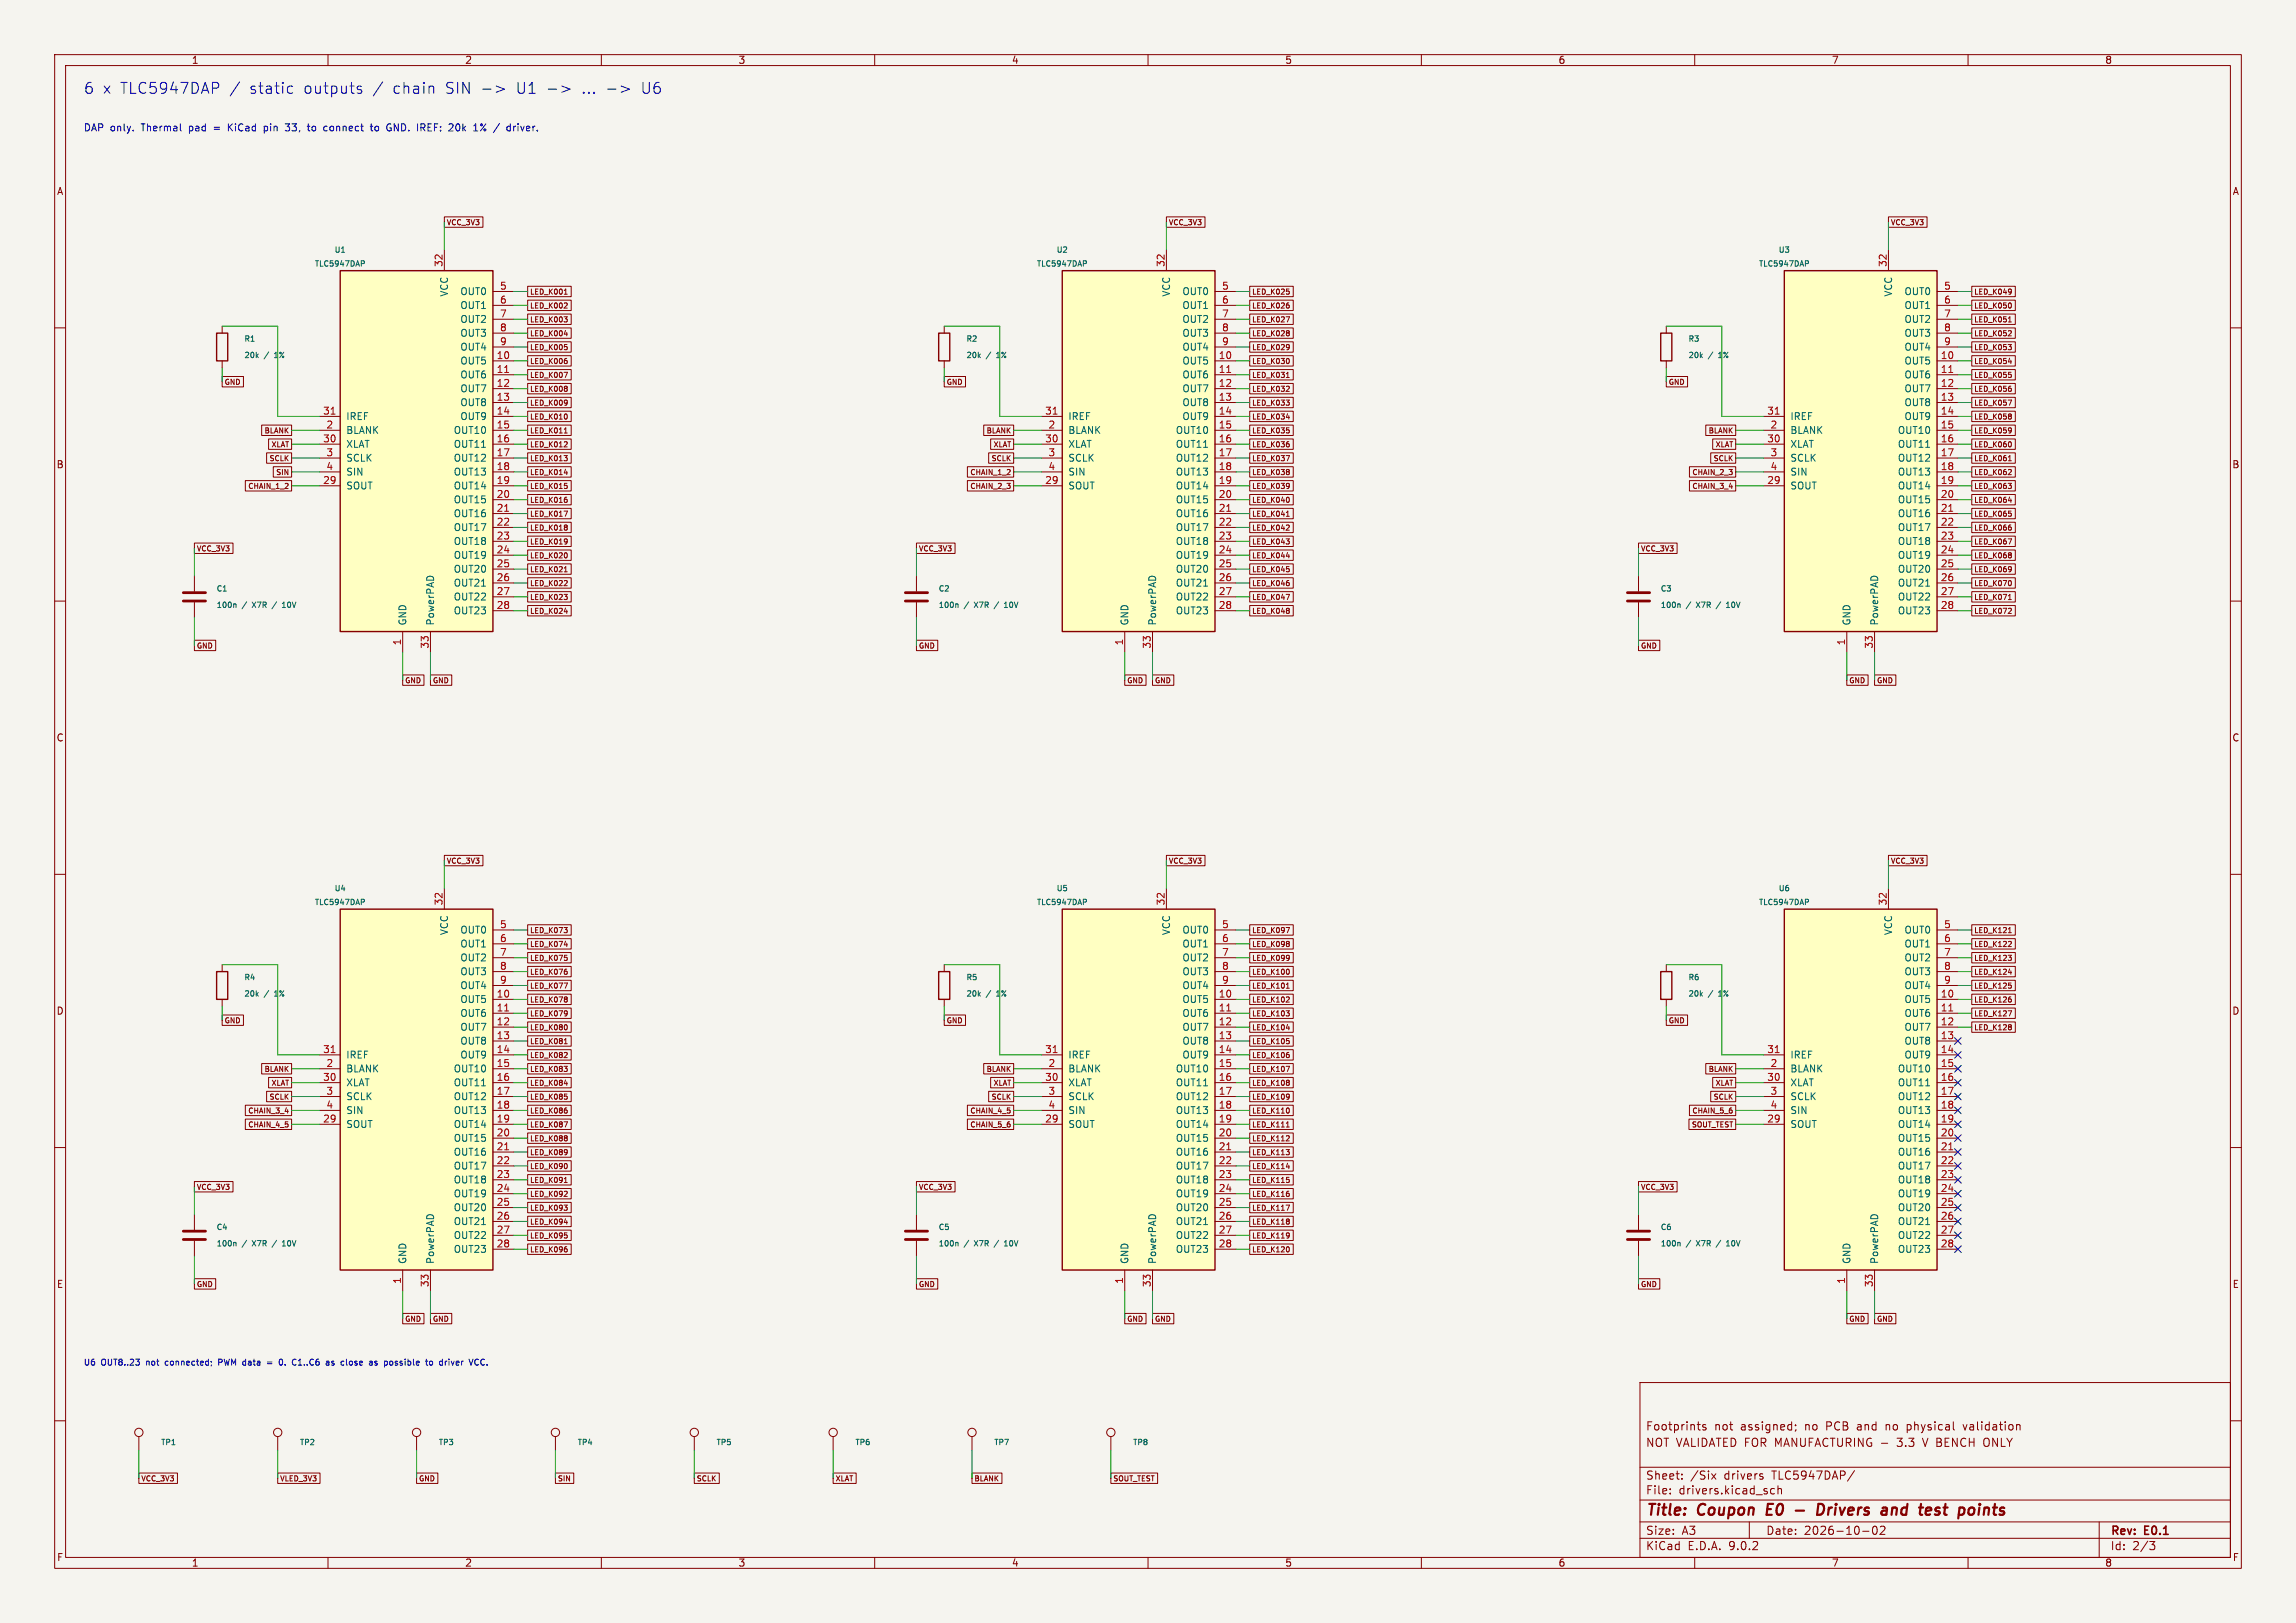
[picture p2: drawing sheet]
<svg xmlns="http://www.w3.org/2000/svg" width="420mm" height="297mm" viewBox="0 0 420 297" stroke-linecap="round" stroke-linejoin="round" font-family="sans-serif">
<defs><g id="words">
<g font-size="2.8" fill="#0000c2">
<text x="15.2" y="17.4">6 x TLC5947DAP</text>
<text x="45.7" y="17.4">static</text>
<text x="55.6" y="17.4">outputs</text>
<text x="68.3" y="17.4">/</text>
<text x="72" y="17.4">chain</text>
<text x="81.7" y="17.4">SIN -&gt;</text>
<text x="94.8" y="17.4">U1</text>
<text x="106.9" y="17.4">...</text>
<text x="117.9" y="17.4">U6</text>
</g>
<g font-size="2.8" fill="#840000">
<text x="301" y="277.9">Title:</text>
<text x="310.6" y="277.9">Coupon</text>
<text x="324" y="277.9">E0</text>
<text x="334.9" y="277.9">Drivers</text>
<text x="347.5" y="277.9">and</text>
<text x="355.2" y="277.9">test</text>
<text x="363.2" y="277.9">points</text>
</g>
<g font-size="2.1" fill="#840000">
<text x="301" y="262">Footprints</text>
<text x="313.6" y="262">not</text>
<text x="318.4" y="262">assigned;</text>
<text x="330.3" y="262">no</text>
<text x="334.3" y="262">PCB</text>
<text x="340.1" y="262">and</text>
<text x="345.5" y="262">no</text>
<text x="349.5" y="262">physical</text>
<text x="360" y="262">validation</text>
<text x="301" y="265">NOT VALIDATED FOR MANUFACTURING -</text>
<text x="347.5" y="265">3.3</text>
<text x="352.4" y="265">V BENCH</text>
<text x="363.7" y="265">ONLY</text>
<text x="301" y="273.7">File:</text>
<text x="301" y="271">Sheet:</text>
<text x="307.1" y="273.7">drivers.kicad_sch</text>
<text x="309.2" y="271">/Six</text>
<text x="315.4" y="271">drivers</text>
<text x="324.3" y="271">TLC5947DAP/</text>
<text x="301" y="281.1">Size:</text>
<text x="307.6" y="281.1">A3</text>
<text x="323" y="281.1">Date:</text>
<text x="330" y="281.1">2026-10-02</text>
<text x="386" y="281.3">Rev:</text>
<text x="392.4" y="281.3">E0.1</text>
<text x="301" y="283.9">KiCad</text>
<text x="308.7" y="283.9">E.D.A.</text>
<text x="316.3" y="283.9">9.0.2</text>
<text x="386" y="283.9">Id:</text>
<text x="390.1" y="283.9">2/3</text>
</g>
<g font-size="1.8" fill="#840000">
<text x="35" y="11.9">1</text>
<text x="85" y="11.9">2</text>
<text x="135" y="11.9">3</text>
<text x="185" y="11.9">4</text>
<text x="235" y="11.9">5</text>
<text x="285" y="11.9">6</text>
<text x="335" y="11.9">7</text>
<text x="385" y="11.9">8</text>
<text x="10.3" y="35.9">A</text>
<text x="408.3" y="35.9">A</text>
<text x="10.3" y="85.9">B</text>
<text x="408.2" y="85.9">B</text>
<text x="10.3" y="135.9">C</text>
<text x="408.2" y="135.9">C</text>
<text x="10.3" y="185.9">D</text>
<text x="408.2" y="185.9">D</text>
<text x="10.3" y="235.9">E</text>
<text x="408.3" y="235.9">E</text>
<text x="10.3" y="285.9">F</text>
<text x="35" y="286.9">1</text>
<text x="85" y="286.9">2</text>
<text x="135" y="286.9">3</text>
<text x="185" y="286.9">4</text>
<text x="235" y="286.9">5</text>
<text x="285" y="286.9">6</text>
<text x="335" y="286.9">7</text>
<text x="385" y="286.9">8</text>
<text x="408.3" y="285.9">F</text>
</g>
<g font-size="1.8" fill="#0000c2">
<text x="15.2" y="24.4">DAP only.</text>
<text x="26" y="24.4">Thermal</text>
<text x="34.8" y="24.4">pad</text>
<text x="39.6" y="24.4">=</text>
<text x="42.4" y="24.4">KiCad</text>
<text x="49.1" y="24.4">pin</text>
<text x="53.3" y="24.4">33,</text>
<text x="57.6" y="24.4">to</text>
<text x="60.7" y="24.4">connect</text>
<text x="69.5" y="24.4">to</text>
<text x="72.6" y="24.4">GND. IREF:</text>
<text x="84.4" y="24.4">20k</text>
<text x="89.1" y="24.4">1%</text>
<text x="93" y="24.4">/</text>
<text x="95.5" y="24.4">driver.</text>
</g>
<g font-size="1.8" fill="#a90000">
<text x="81" y="48.9" transform="rotate(-90 81 48.9)">32</text>
<text x="91.4" y="53.1">5</text>
<text x="213.1" y="48.9" transform="rotate(-90 213.1 48.9)">32</text>
<text x="223.4" y="53.1">5</text>
<text x="345.2" y="48.9" transform="rotate(-90 345.2 48.9)">32</text>
<text x="355.5" y="53.1">5</text>
<text x="91.4" y="55.6">6</text>
<text x="91.4" y="58.2">7</text>
<text x="223.4" y="55.6">6</text>
<text x="223.4" y="58.2">7</text>
<text x="355.5" y="55.6">6</text>
<text x="355.5" y="58.2">7</text>
<text x="90.8" y="65.8">10</text>
<text x="91.4" y="60.7">8</text>
<text x="91.4" y="63.2">9</text>
<text x="222.8" y="65.8">10</text>
<text x="223.4" y="60.7">8</text>
<text x="223.4" y="63.2">9</text>
<text x="354.9" y="65.8">10</text>
<text x="355.5" y="60.7">8</text>
<text x="355.5" y="63.2">9</text>
<text x="90.8" y="68.3">11</text>
<text x="90.8" y="70.9">12</text>
<text x="222.8" y="68.3">11</text>
<text x="222.8" y="70.9">12</text>
<text x="354.9" y="68.3">11</text>
<text x="354.9" y="70.9">12</text>
<text x="59" y="75.9">31</text>
<text x="90.8" y="73.4">13</text>
<text x="90.8" y="75.9">14</text>
<text x="191.1" y="75.9">31</text>
<text x="222.8" y="73.4">13</text>
<text x="222.8" y="75.9">14</text>
<text x="323.2" y="75.9">31</text>
<text x="354.9" y="73.4">13</text>
<text x="354.9" y="75.9">14</text>
<text x="59" y="81">30</text>
<text x="59.6" y="78.5">2</text>
<text x="59.6" y="83.6">3</text>
<text x="90.8" y="78.5">15</text>
<text x="90.8" y="81">16</text>
<text x="90.8" y="83.6">17</text>
<text x="191.1" y="81">30</text>
<text x="191.7" y="78.5">2</text>
<text x="191.7" y="83.6">3</text>
<text x="222.8" y="78.5">15</text>
<text x="222.8" y="81">16</text>
<text x="222.8" y="83.6">17</text>
<text x="323.2" y="81">30</text>
<text x="323.8" y="78.5">2</text>
<text x="323.8" y="83.6">3</text>
<text x="354.9" y="78.5">15</text>
<text x="354.9" y="81">16</text>
<text x="354.9" y="83.6">17</text>
<text x="59" y="88.6">29</text>
<text x="59.6" y="86.1">4</text>
<text x="90.8" y="86.1">18</text>
<text x="90.8" y="88.6">19</text>
<text x="191.1" y="88.6">29</text>
<text x="191.7" y="86.1">4</text>
<text x="222.8" y="86.1">18</text>
<text x="222.8" y="88.6">19</text>
<text x="323.2" y="88.6">29</text>
<text x="323.8" y="86.1">4</text>
<text x="354.9" y="86.1">18</text>
<text x="354.9" y="88.6">19</text>
<text x="90.8" y="91.2">20</text>
<text x="90.8" y="93.7">21</text>
<text x="222.8" y="91.2">20</text>
<text x="222.8" y="93.7">21</text>
<text x="354.9" y="91.2">20</text>
<text x="354.9" y="93.7">21</text>
<text x="90.8" y="96.3">22</text>
<text x="90.8" y="98.8">23</text>
<text x="90.8" y="101.3">24</text>
<text x="222.8" y="96.3">22</text>
<text x="222.8" y="98.8">23</text>
<text x="222.8" y="101.3">24</text>
<text x="354.9" y="96.3">22</text>
<text x="354.9" y="98.8">23</text>
<text x="354.9" y="101.3">24</text>
<text x="90.8" y="103.9">25</text>
<text x="90.8" y="106.4">26</text>
<text x="222.8" y="103.9">25</text>
<text x="222.8" y="106.4">26</text>
<text x="354.9" y="103.9">25</text>
<text x="354.9" y="106.4">26</text>
<text x="90.8" y="109">27</text>
<text x="90.8" y="111.5">28</text>
<text x="222.8" y="109">27</text>
<text x="222.8" y="111.5">28</text>
<text x="354.9" y="109">27</text>
<text x="354.9" y="111.5">28</text>
<text x="73.4" y="118.2" transform="rotate(-90 73.4 118.2)">1</text>
<text x="78.5" y="118.8" transform="rotate(-90 78.5 118.8)">33</text>
<text x="205.5" y="118.2" transform="rotate(-90 205.5 118.2)">1</text>
<text x="210.6" y="118.8" transform="rotate(-90 210.6 118.8)">33</text>
<text x="337.6" y="118.2" transform="rotate(-90 337.6 118.2)">1</text>
<text x="342.6" y="118.8" transform="rotate(-90 342.6 118.8)">33</text>
<text x="81" y="165.8" transform="rotate(-90 81 165.8)">32</text>
<text x="213.1" y="165.8" transform="rotate(-90 213.1 165.8)">32</text>
<text x="345.2" y="165.8" transform="rotate(-90 345.2 165.8)">32</text>
<text x="91.4" y="169.9">5</text>
<text x="91.4" y="172.5">6</text>
<text x="223.4" y="169.9">5</text>
<text x="223.4" y="172.5">6</text>
<text x="355.5" y="169.9">5</text>
<text x="355.5" y="172.5">6</text>
<text x="91.4" y="175">7</text>
<text x="91.4" y="177.5">8</text>
<text x="223.4" y="175">7</text>
<text x="223.4" y="177.5">8</text>
<text x="355.5" y="175">7</text>
<text x="355.5" y="177.5">8</text>
<text x="90.8" y="182.6">10</text>
<text x="90.8" y="185.2">11</text>
<text x="91.4" y="180.1">9</text>
<text x="222.8" y="182.6">10</text>
<text x="222.8" y="185.2">11</text>
<text x="223.4" y="180.1">9</text>
<text x="354.9" y="182.6">10</text>
<text x="354.9" y="185.2">11</text>
<text x="355.5" y="180.1">9</text>
<text x="90.8" y="187.7">12</text>
<text x="90.8" y="190.2">13</text>
<text x="222.8" y="187.7">12</text>
<text x="222.8" y="190.2">13</text>
<text x="354.9" y="187.7">12</text>
<text x="354.9" y="190.2">13</text>
<text x="59" y="192.8">31</text>
<text x="59" y="197.9">30</text>
<text x="59.6" y="195.3">2</text>
<text x="90.8" y="192.8">14</text>
<text x="90.8" y="195.3">15</text>
<text x="90.8" y="197.9">16</text>
<text x="191.1" y="192.8">31</text>
<text x="191.1" y="197.9">30</text>
<text x="191.7" y="195.3">2</text>
<text x="222.8" y="192.8">14</text>
<text x="222.8" y="195.3">15</text>
<text x="222.8" y="197.9">16</text>
<text x="323.2" y="192.8">31</text>
<text x="323.2" y="197.9">30</text>
<text x="323.8" y="195.3">2</text>
<text x="354.9" y="192.8">14</text>
<text x="354.9" y="195.3">15</text>
<text x="354.9" y="197.9">16</text>
<text x="59.6" y="200.4">3</text>
<text x="59.6" y="202.9">4</text>
<text x="90.8" y="200.4">17</text>
<text x="90.8" y="202.9">18</text>
<text x="191.7" y="200.4">3</text>
<text x="191.7" y="202.9">4</text>
<text x="222.8" y="200.4">17</text>
<text x="222.8" y="202.9">18</text>
<text x="323.8" y="200.4">3</text>
<text x="323.8" y="202.9">4</text>
<text x="354.9" y="200.4">17</text>
<text x="354.9" y="202.9">18</text>
<text x="59" y="205.5">29</text>
<text x="90.8" y="205.5">19</text>
<text x="90.8" y="208">20</text>
<text x="191.1" y="205.5">29</text>
<text x="222.8" y="205.5">19</text>
<text x="222.8" y="208">20</text>
<text x="323.2" y="205.5">29</text>
<text x="354.9" y="205.5">19</text>
<text x="354.9" y="208">20</text>
<text x="90.8" y="210.6">21</text>
<text x="90.8" y="213.1">22</text>
<text x="90.8" y="215.6">23</text>
<text x="222.8" y="210.6">21</text>
<text x="222.8" y="213.1">22</text>
<text x="222.8" y="215.6">23</text>
<text x="354.9" y="210.6">21</text>
<text x="354.9" y="213.1">22</text>
<text x="354.9" y="215.6">23</text>
<text x="90.8" y="218.2">24</text>
<text x="90.8" y="220.7">25</text>
<text x="222.8" y="218.2">24</text>
<text x="222.8" y="220.7">25</text>
<text x="354.9" y="218.2">24</text>
<text x="354.9" y="220.7">25</text>
<text x="90.8" y="223.3">26</text>
<text x="90.8" y="225.8">27</text>
<text x="222.8" y="223.3">26</text>
<text x="222.8" y="225.8">27</text>
<text x="354.9" y="223.3">26</text>
<text x="354.9" y="225.8">27</text>
<text x="90.8" y="228.3">28</text>
<text x="222.8" y="228.3">28</text>
<text x="354.9" y="228.3">28</text>
<text x="73.4" y="235" transform="rotate(-90 73.4 235)">1</text>
<text x="78.5" y="235.6" transform="rotate(-90 78.5 235.6)">33</text>
<text x="205.5" y="235" transform="rotate(-90 205.5 235)">1</text>
<text x="210.6" y="235.6" transform="rotate(-90 210.6 235.6)">33</text>
<text x="337.6" y="235" transform="rotate(-90 337.6 235)">1</text>
<text x="342.6" y="235.6" transform="rotate(-90 342.6 235.6)">33</text>
</g>
<g font-size="1.8" fill="#006464">
<text x="82.1" y="54.4" transform="rotate(-90 82.1 54.4)">VCC</text>
<text x="84.1" y="54.2">OUT0</text>
<text x="84.1" y="56.7">OUT1</text>
<text x="84.1" y="59.3">OUT2</text>
<text x="214.2" y="54.4" transform="rotate(-90 214.2 54.4)">VCC</text>
<text x="216.2" y="54.2">OUT0</text>
<text x="216.2" y="56.7">OUT1</text>
<text x="216.2" y="59.3">OUT2</text>
<text x="346.3" y="54.4" transform="rotate(-90 346.3 54.4)">VCC</text>
<text x="348.3" y="54.2">OUT0</text>
<text x="348.3" y="56.7">OUT1</text>
<text x="348.3" y="59.3">OUT2</text>
<text x="84.1" y="61.8">OUT3</text>
<text x="84.1" y="64.4">OUT4</text>
<text x="216.2" y="61.8">OUT3</text>
<text x="216.2" y="64.4">OUT4</text>
<text x="348.3" y="61.8">OUT3</text>
<text x="348.3" y="64.4">OUT4</text>
<text x="84.1" y="66.9">OUT5</text>
<text x="84.1" y="69.4">OUT6</text>
<text x="84.1" y="72">OUT7</text>
<text x="216.2" y="66.9">OUT5</text>
<text x="216.2" y="69.4">OUT6</text>
<text x="216.2" y="72">OUT7</text>
<text x="348.3" y="66.9">OUT5</text>
<text x="348.3" y="69.4">OUT6</text>
<text x="348.3" y="72">OUT7</text>
<text x="63.2" y="77.1">IREF</text>
<text x="84.1" y="74.5">OUT8</text>
<text x="84.1" y="77.1">OUT9</text>
<text x="195.3" y="77.1">IREF</text>
<text x="216.2" y="74.5">OUT8</text>
<text x="216.2" y="77.1">OUT9</text>
<text x="327.4" y="77.1">IREF</text>
<text x="348.3" y="74.5">OUT8</text>
<text x="348.3" y="77.1">OUT9</text>
<text x="63.2" y="79.6">BLANK</text>
<text x="63.2" y="82.1">XLAT</text>
<text x="82.9" y="79.6">OUT10</text>
<text x="82.9" y="82.1">OUT11</text>
<text x="195.3" y="79.6">BLANK</text>
<text x="195.3" y="82.1">XLAT</text>
<text x="215" y="79.6">OUT10</text>
<text x="215" y="82.1">OUT11</text>
<text x="327.4" y="79.6">BLANK</text>
<text x="327.4" y="82.1">XLAT</text>
<text x="347.1" y="79.6">OUT10</text>
<text x="347.1" y="82.1">OUT11</text>
<text x="63.2" y="84.7">SCLK</text>
<text x="63.2" y="87.2">SIN</text>
<text x="63.2" y="89.8">SOUT</text>
<text x="82.9" y="84.7">OUT12</text>
<text x="82.9" y="87.2">OUT13</text>
<text x="82.9" y="89.8">OUT14</text>
<text x="195.3" y="84.7">SCLK</text>
<text x="195.3" y="87.2">SIN</text>
<text x="195.3" y="89.8">SOUT</text>
<text x="215" y="84.7">OUT12</text>
<text x="215" y="87.2">OUT13</text>
<text x="215" y="89.8">OUT14</text>
<text x="327.4" y="84.7">SCLK</text>
<text x="327.4" y="87.2">SIN</text>
<text x="327.4" y="89.8">SOUT</text>
<text x="347.1" y="84.7">OUT12</text>
<text x="347.1" y="87.2">OUT13</text>
<text x="347.1" y="89.8">OUT14</text>
<text x="82.9" y="92.3">OUT15</text>
<text x="82.9" y="94.8">OUT16</text>
<text x="215" y="92.3">OUT15</text>
<text x="215" y="94.8">OUT16</text>
<text x="347.1" y="92.3">OUT15</text>
<text x="347.1" y="94.8">OUT16</text>
<text x="82.9" y="97.4">OUT17</text>
<text x="82.9" y="99.9">OUT18</text>
<text x="215" y="97.4">OUT17</text>
<text x="215" y="99.9">OUT18</text>
<text x="347.1" y="97.4">OUT17</text>
<text x="347.1" y="99.9">OUT18</text>
<text x="82.9" y="102.5">OUT19</text>
<text x="82.9" y="105">OUT20</text>
<text x="82.9" y="107.5">OUT21</text>
<text x="215" y="102.5">OUT19</text>
<text x="215" y="105">OUT20</text>
<text x="215" y="107.5">OUT21</text>
<text x="347.1" y="102.5">OUT19</text>
<text x="347.1" y="105">OUT20</text>
<text x="347.1" y="107.5">OUT21</text>
<text x="82.9" y="110.1">OUT22</text>
<text x="82.9" y="112.6">OUT23</text>
<text x="215" y="110.1">OUT22</text>
<text x="215" y="112.6">OUT23</text>
<text x="347.1" y="110.1">OUT22</text>
<text x="347.1" y="112.6">OUT23</text>
<text x="74.5" y="114.6" transform="rotate(-90 74.5 114.6)">GND</text>
<text x="79.6" y="114.6" transform="rotate(-90 79.6 114.6)">PowerPAD</text>
<text x="206.6" y="114.6" transform="rotate(-90 206.6 114.6)">GND</text>
<text x="211.7" y="114.6" transform="rotate(-90 211.7 114.6)">PowerPAD</text>
<text x="338.7" y="114.6" transform="rotate(-90 338.7 114.6)">GND</text>
<text x="343.8" y="114.6" transform="rotate(-90 343.8 114.6)">PowerPAD</text>
<text x="82.1" y="171.2" transform="rotate(-90 82.1 171.2)">VCC</text>
<text x="84.1" y="171">OUT0</text>
<text x="84.1" y="173.6">OUT1</text>
<text x="214.2" y="171.2" transform="rotate(-90 214.2 171.2)">VCC</text>
<text x="216.2" y="171">OUT0</text>
<text x="216.2" y="173.6">OUT1</text>
<text x="346.3" y="171.2" transform="rotate(-90 346.3 171.2)">VCC</text>
<text x="348.3" y="171">OUT0</text>
<text x="348.3" y="173.6">OUT1</text>
<text x="84.1" y="176.1">OUT2</text>
<text x="84.1" y="178.7">OUT3</text>
<text x="216.2" y="176.1">OUT2</text>
<text x="216.2" y="178.7">OUT3</text>
<text x="348.3" y="176.1">OUT2</text>
<text x="348.3" y="178.7">OUT3</text>
<text x="84.1" y="181.2">OUT4</text>
<text x="84.1" y="183.7">OUT5</text>
<text x="216.2" y="181.2">OUT4</text>
<text x="216.2" y="183.7">OUT5</text>
<text x="348.3" y="181.2">OUT4</text>
<text x="348.3" y="183.7">OUT5</text>
<text x="84.1" y="186.3">OUT6</text>
<text x="84.1" y="188.8">OUT7</text>
<text x="84.1" y="191.4">OUT8</text>
<text x="216.2" y="186.3">OUT6</text>
<text x="216.2" y="188.8">OUT7</text>
<text x="216.2" y="191.4">OUT8</text>
<text x="348.3" y="186.3">OUT6</text>
<text x="348.3" y="188.8">OUT7</text>
<text x="348.3" y="191.4">OUT8</text>
<text x="63.2" y="193.9">IREF</text>
<text x="63.2" y="196.4">BLANK</text>
<text x="82.9" y="196.4">OUT10</text>
<text x="84.1" y="193.9">OUT9</text>
<text x="195.3" y="193.9">IREF</text>
<text x="195.3" y="196.4">BLANK</text>
<text x="215" y="196.4">OUT10</text>
<text x="216.2" y="193.9">OUT9</text>
<text x="327.4" y="193.9">IREF</text>
<text x="327.4" y="196.4">BLANK</text>
<text x="347.1" y="196.4">OUT10</text>
<text x="348.3" y="193.9">OUT9</text>
<text x="63.2" y="199">XLAT</text>
<text x="63.2" y="201.5">SCLK</text>
<text x="82.9" y="199">OUT11</text>
<text x="82.9" y="201.5">OUT12</text>
<text x="195.3" y="199">XLAT</text>
<text x="195.3" y="201.5">SCLK</text>
<text x="215" y="199">OUT11</text>
<text x="215" y="201.5">OUT12</text>
<text x="327.4" y="199">XLAT</text>
<text x="327.4" y="201.5">SCLK</text>
<text x="347.1" y="199">OUT11</text>
<text x="347.1" y="201.5">OUT12</text>
<text x="63.2" y="204.1">SIN</text>
<text x="63.2" y="206.6">SOUT</text>
<text x="82.9" y="204.1">OUT13</text>
<text x="82.9" y="206.6">OUT14</text>
<text x="82.9" y="209.1">OUT15</text>
<text x="195.3" y="204.1">SIN</text>
<text x="195.3" y="206.6">SOUT</text>
<text x="215" y="204.1">OUT13</text>
<text x="215" y="206.6">OUT14</text>
<text x="215" y="209.1">OUT15</text>
<text x="327.4" y="204.1">SIN</text>
<text x="327.4" y="206.6">SOUT</text>
<text x="347.1" y="204.1">OUT13</text>
<text x="347.1" y="206.6">OUT14</text>
<text x="347.1" y="209.1">OUT15</text>
<text x="82.9" y="211.7">OUT16</text>
<text x="82.9" y="214.2">OUT17</text>
<text x="215" y="211.7">OUT16</text>
<text x="215" y="214.2">OUT17</text>
<text x="347.1" y="211.7">OUT16</text>
<text x="347.1" y="214.2">OUT17</text>
<text x="82.9" y="216.8">OUT18</text>
<text x="82.9" y="219.3">OUT19</text>
<text x="82.9" y="221.8">OUT20</text>
<text x="215" y="216.8">OUT18</text>
<text x="215" y="219.3">OUT19</text>
<text x="215" y="221.8">OUT20</text>
<text x="347.1" y="216.8">OUT18</text>
<text x="347.1" y="219.3">OUT19</text>
<text x="347.1" y="221.8">OUT20</text>
<text x="82.9" y="224.4">OUT21</text>
<text x="82.9" y="226.9">OUT22</text>
<text x="215" y="224.4">OUT21</text>
<text x="215" y="226.9">OUT22</text>
<text x="347.1" y="224.4">OUT21</text>
<text x="347.1" y="226.9">OUT22</text>
<text x="74.5" y="231.4" transform="rotate(-90 74.5 231.4)">GND</text>
<text x="79.6" y="231.4" transform="rotate(-90 79.6 231.4)">PowerPAD</text>
<text x="82.9" y="229.5">OUT23</text>
<text x="206.6" y="231.4" transform="rotate(-90 206.6 231.4)">GND</text>
<text x="211.7" y="231.4" transform="rotate(-90 211.7 231.4)">PowerPAD</text>
<text x="215" y="229.5">OUT23</text>
<text x="338.7" y="231.4" transform="rotate(-90 338.7 231.4)">GND</text>
<text x="343.8" y="231.4" transform="rotate(-90 343.8 231.4)">PowerPAD</text>
<text x="347.1" y="229.5">OUT23</text>
</g>
<g font-size="1.5" fill="#0000c2">
<text x="15.2" y="250.2">U6</text>
<text x="18.5" y="250.2">OUT8..23</text>
<text x="26.9" y="250.2">not</text>
<text x="30.6" y="250.2">connected;</text>
<text x="40.6" y="250.2">PWM data</text>
<text x="50" y="250.2">=</text>
<text x="52.4" y="250.2">0.</text>
<text x="55.1" y="250.2">C1..C6</text>
<text x="61.5" y="250.2">as</text>
<text x="64.4" y="250.2">close</text>
<text x="69.9" y="250.2">as</text>
<text x="72.8" y="250.2">possible</text>
<text x="80.7" y="250.2">to</text>
<text x="83.4" y="250.2">driver</text>
<text x="89.1" y="250.2">VCC.</text>
</g>
<g font-size="1.4" fill="#006464">
<text x="61.1" y="46.4">U1</text>
<text x="193.2" y="46.4">U2</text>
<text x="325.3" y="46.4">U3</text>
<text x="57.5" y="49">TLC5947DAP</text>
<text x="189.6" y="49">TLC5947DAP</text>
<text x="321.6" y="49">TLC5947DAP</text>
<text x="44.6" y="62.7">R1</text>
<text x="44.6" y="65.7">20k</text>
<text x="48.3" y="65.7">/</text>
<text x="50.4" y="65.7">1%</text>
<text x="176.7" y="62.7">R2</text>
<text x="176.7" y="65.7">20k</text>
<text x="180.4" y="65.7">/</text>
<text x="182.5" y="65.7">1%</text>
<text x="308.8" y="62.7">R3</text>
<text x="308.8" y="65.7">20k</text>
<text x="312.5" y="65.7">/</text>
<text x="314.6" y="65.7">1%</text>
<text x="39.5" y="111.4">100n</text>
<text x="39.5" y="108.4">C1</text>
<text x="44.3" y="111.4">/</text>
<text x="46.4" y="111.4">X7R</text>
<text x="52.4" y="111.4">10V</text>
<text x="171.6" y="111.4">100n</text>
<text x="171.6" y="108.4">C2</text>
<text x="176.4" y="111.4">/</text>
<text x="178.4" y="111.4">X7R</text>
<text x="184.4" y="111.4">10V</text>
<text x="303.7" y="111.4">100n</text>
<text x="303.7" y="108.4">C3</text>
<text x="308.5" y="111.4">/</text>
<text x="310.5" y="111.4">X7R</text>
<text x="316.5" y="111.4">10V</text>
<text x="57.5" y="165.8">TLC5947DAP</text>
<text x="61.1" y="163.3">U4</text>
<text x="189.6" y="165.8">TLC5947DAP</text>
<text x="193.2" y="163.3">U5</text>
<text x="321.6" y="165.8">TLC5947DAP</text>
<text x="325.3" y="163.3">U6</text>
<text x="44.6" y="179.6">R4</text>
<text x="176.7" y="179.6">R5</text>
<text x="308.8" y="179.6">R6</text>
<text x="44.6" y="182.6">20k</text>
<text x="48.3" y="182.6">/</text>
<text x="50.4" y="182.6">1%</text>
<text x="176.7" y="182.6">20k</text>
<text x="180.4" y="182.6">/</text>
<text x="182.5" y="182.6">1%</text>
<text x="308.8" y="182.6">20k</text>
<text x="312.5" y="182.6">/</text>
<text x="314.6" y="182.6">1%</text>
<text x="39.5" y="225.3">C4</text>
<text x="171.6" y="225.3">C5</text>
<text x="303.7" y="225.3">C6</text>
<text x="39.5" y="228.3">100n</text>
<text x="44.3" y="228.3">/</text>
<text x="46.4" y="228.3">X7R</text>
<text x="52.4" y="228.3">10V</text>
<text x="171.6" y="228.3">100n</text>
<text x="176.4" y="228.3">/</text>
<text x="178.4" y="228.3">X7R</text>
<text x="184.4" y="228.3">10V</text>
<text x="303.7" y="228.3">100n</text>
<text x="308.5" y="228.3">/</text>
<text x="310.5" y="228.3">X7R</text>
<text x="316.5" y="228.3">10V</text>
<text x="29.4" y="264.7">TP1</text>
<text x="54.8" y="264.7">TP2</text>
<text x="80.2" y="264.7">TP3</text>
<text x="105.6" y="264.7">TP4</text>
<text x="131" y="264.7">TP5</text>
<text x="156.4" y="264.7">TP6</text>
<text x="181.8" y="264.7">TP7</text>
<text x="207.2" y="264.7">TP8</text>
</g>
<g font-size="1.3" fill="#840000">
<text x="81.6" y="41.4">VCC_3V3</text>
<text x="213.7" y="41.4">VCC_3V3</text>
<text x="345.8" y="41.4">VCC_3V3</text>
<text x="96.9" y="56.7">LED_K002</text>
<text x="96.9" y="59.2">LED_K003</text>
<text x="96.9" y="54.1">LED_K001</text>
<text x="229" y="59.2">LED_K027</text>
<text x="229" y="54.1">LED_K025</text>
<text x="229" y="56.7">LED_K026</text>
<text x="361" y="54.1">LED_K049</text>
<text x="361" y="56.7">LED_K050</text>
<text x="361" y="59.2">LED_K051</text>
<text x="96.9" y="64.3">LED_K005</text>
<text x="96.9" y="61.7">LED_K004</text>
<text x="229" y="61.7">LED_K028</text>
<text x="229" y="64.3">LED_K029</text>
<text x="361" y="64.3">LED_K053</text>
<text x="361" y="61.7">LED_K052</text>
<text x="41" y="70.6">GND</text>
<text x="96.9" y="71.9">LED_K008</text>
<text x="96.9" y="69.4">LED_K007</text>
<text x="96.9" y="66.8">LED_K006</text>
<text x="173.1" y="70.6">GND</text>
<text x="229" y="66.8">LED_K030</text>
<text x="229" y="69.4">LED_K031</text>
<text x="229" y="71.9">LED_K032</text>
<text x="305.2" y="70.6">GND</text>
<text x="361" y="71.9">LED_K056</text>
<text x="361" y="69.4">LED_K055</text>
<text x="361" y="66.8">LED_K054</text>
<text x="96.9" y="77">LED_K010</text>
<text x="96.9" y="74.4">LED_K009</text>
<text x="229" y="74.4">LED_K033</text>
<text x="229" y="77">LED_K034</text>
<text x="361" y="74.4">LED_K057</text>
<text x="361" y="77">LED_K058</text>
<text x="48.2" y="79.5">BLANK</text>
<text x="49.5" y="82.1">XLAT</text>
<text x="96.9" y="82.1">LED_K012</text>
<text x="96.9" y="79.5">LED_K011</text>
<text x="180.3" y="79.5">BLANK</text>
<text x="181.6" y="82.1">XLAT</text>
<text x="229" y="79.5">LED_K035</text>
<text x="229" y="82.1">LED_K036</text>
<text x="312.4" y="79.5">BLANK</text>
<text x="313.7" y="82.1">XLAT</text>
<text x="361" y="82.1">LED_K060</text>
<text x="361" y="79.5">LED_K059</text>
<text x="45.3" y="89.7">CHAIN_1_2</text>
<text x="49.1" y="84.6">SCLK</text>
<text x="50.4" y="87.1">SIN</text>
<text x="96.9" y="84.6">LED_K013</text>
<text x="96.9" y="89.7">LED_K015</text>
<text x="96.9" y="87.1">LED_K014</text>
<text x="177.3" y="89.7">CHAIN_2_3</text>
<text x="177.3" y="87.1">CHAIN_1_2</text>
<text x="181.2" y="84.6">SCLK</text>
<text x="229" y="84.6">LED_K037</text>
<text x="229" y="87.1">LED_K038</text>
<text x="229" y="89.7">LED_K039</text>
<text x="309.4" y="87.1">CHAIN_2_3</text>
<text x="309.4" y="89.7">CHAIN_3_4</text>
<text x="313.3" y="84.6">SCLK</text>
<text x="361" y="84.6">LED_K061</text>
<text x="361" y="87.1">LED_K062</text>
<text x="361" y="89.7">LED_K063</text>
<text x="96.9" y="94.8">LED_K017</text>
<text x="96.9" y="92.2">LED_K016</text>
<text x="229" y="92.2">LED_K040</text>
<text x="229" y="94.8">LED_K041</text>
<text x="361" y="92.2">LED_K064</text>
<text x="361" y="94.8">LED_K065</text>
<text x="35.9" y="101.1">VCC_3V3</text>
<text x="96.9" y="99.8">LED_K019</text>
<text x="96.9" y="97.3">LED_K018</text>
<text x="168" y="101.1">VCC_3V3</text>
<text x="229" y="97.3">LED_K042</text>
<text x="229" y="99.8">LED_K043</text>
<text x="300.1" y="101.1">VCC_3V3</text>
<text x="361" y="97.3">LED_K066</text>
<text x="361" y="99.8">LED_K067</text>
<text x="96.9" y="107.5">LED_K022</text>
<text x="96.9" y="104.9">LED_K021</text>
<text x="96.9" y="102.4">LED_K020</text>
<text x="229" y="102.4">LED_K044</text>
<text x="229" y="104.9">LED_K045</text>
<text x="229" y="107.5">LED_K046</text>
<text x="361" y="107.5">LED_K070</text>
<text x="361" y="104.9">LED_K069</text>
<text x="361" y="102.4">LED_K068</text>
<text x="96.9" y="112.5">LED_K024</text>
<text x="96.9" y="110">LED_K023</text>
<text x="229" y="110">LED_K047</text>
<text x="229" y="112.5">LED_K048</text>
<text x="361" y="110">LED_K071</text>
<text x="361" y="112.5">LED_K072</text>
<text x="35.9" y="118.9">GND</text>
<text x="168" y="118.9">GND</text>
<text x="300.1" y="118.9">GND</text>
<text x="74" y="125.2">GND</text>
<text x="79.1" y="125.2">GND</text>
<text x="206.1" y="125.2">GND</text>
<text x="211.2" y="125.2">GND</text>
<text x="338.2" y="125.2">GND</text>
<text x="343.3" y="125.2">GND</text>
<text x="81.6" y="158.3">VCC_3V3</text>
<text x="213.7" y="158.3">VCC_3V3</text>
<text x="345.8" y="158.3">VCC_3V3</text>
<text x="96.9" y="173.5">LED_K074</text>
<text x="96.9" y="171">LED_K073</text>
<text x="229" y="171">LED_K097</text>
<text x="229" y="173.5">LED_K098</text>
<text x="361" y="173.5">LED_K122</text>
<text x="361" y="171">LED_K121</text>
<text x="96.9" y="178.6">LED_K076</text>
<text x="96.9" y="176">LED_K075</text>
<text x="229" y="176">LED_K099</text>
<text x="229" y="178.6">LED_K100</text>
<text x="361" y="176">LED_K123</text>
<text x="361" y="178.6">LED_K124</text>
<text x="96.9" y="183.7">LED_K078</text>
<text x="96.9" y="181.1">LED_K077</text>
<text x="229" y="181.1">LED_K101</text>
<text x="229" y="183.7">LED_K102</text>
<text x="361" y="183.7">LED_K126</text>
<text x="361" y="181.1">LED_K125</text>
<text x="41" y="187.5">GND</text>
<text x="96.9" y="186.2">LED_K079</text>
<text x="96.9" y="188.7">LED_K080</text>
<text x="96.9" y="191.3">LED_K081</text>
<text x="173.1" y="187.5">GND</text>
<text x="229" y="191.3">LED_K105</text>
<text x="229" y="186.2">LED_K103</text>
<text x="229" y="188.7">LED_K104</text>
<text x="305.2" y="187.5">GND</text>
<text x="361" y="188.7">LED_K128</text>
<text x="361" y="186.2">LED_K127</text>
<text x="48.2" y="196.4">BLANK</text>
<text x="96.9" y="193.8">LED_K082</text>
<text x="96.9" y="196.4">LED_K083</text>
<text x="180.3" y="196.4">BLANK</text>
<text x="229" y="196.4">LED_K107</text>
<text x="229" y="193.8">LED_K106</text>
<text x="312.4" y="196.4">BLANK</text>
<text x="45.3" y="204">CHAIN_3_4</text>
<text x="49.1" y="201.4">SCLK</text>
<text x="49.5" y="198.9">XLAT</text>
<text x="96.9" y="198.9">LED_K084</text>
<text x="96.9" y="201.4">LED_K085</text>
<text x="96.9" y="204">LED_K086</text>
<text x="177.3" y="204">CHAIN_4_5</text>
<text x="181.2" y="201.4">SCLK</text>
<text x="181.6" y="198.9">XLAT</text>
<text x="229" y="204">LED_K110</text>
<text x="229" y="201.4">LED_K109</text>
<text x="229" y="198.9">LED_K108</text>
<text x="309.4" y="204">CHAIN_5_6</text>
<text x="313.3" y="201.4">SCLK</text>
<text x="313.7" y="198.9">XLAT</text>
<text x="45.3" y="206.5">CHAIN_4_5</text>
<text x="96.9" y="206.5">LED_K087</text>
<text x="96.9" y="209.1">LED_K088</text>
<text x="177.3" y="206.5">CHAIN_5_6</text>
<text x="229" y="209.1">LED_K112</text>
<text x="229" y="206.5">LED_K111</text>
<text x="309.3" y="206.5">SOUT_TEST</text>
<text x="96.9" y="211.6">LED_K089</text>
<text x="96.9" y="214.1">LED_K090</text>
<text x="229" y="214.1">LED_K114</text>
<text x="229" y="211.6">LED_K113</text>
<text x="35.9" y="217.9">VCC_3V3</text>
<text x="96.9" y="216.7">LED_K091</text>
<text x="96.9" y="219.2">LED_K092</text>
<text x="96.9" y="221.8">LED_K093</text>
<text x="168" y="217.9">VCC_3V3</text>
<text x="229" y="216.7">LED_K115</text>
<text x="229" y="219.2">LED_K116</text>
<text x="229" y="221.8">LED_K117</text>
<text x="300.1" y="217.9">VCC_3V3</text>
<text x="96.9" y="224.3">LED_K094</text>
<text x="96.9" y="226.8">LED_K095</text>
<text x="229" y="224.3">LED_K118</text>
<text x="229" y="226.8">LED_K119</text>
<text x="96.9" y="229.4">LED_K096</text>
<text x="229" y="229.4">LED_K120</text>
<text x="35.9" y="235.7">GND</text>
<text x="168" y="235.7">GND</text>
<text x="300.1" y="235.7">GND</text>
<text x="74" y="242.1">GND</text>
<text x="79.1" y="242.1">GND</text>
<text x="206.1" y="242.1">GND</text>
<text x="211.2" y="242.1">GND</text>
<text x="338.2" y="242.1">GND</text>
<text x="343.3" y="242.1">GND</text>
<text x="25.8" y="271.3">VCC_3V3</text>
<text x="51.2" y="271.3">VLED_3V3</text>
<text x="76.6" y="271.3">GND</text>
<text x="102" y="271.3">SIN</text>
<text x="127.4" y="271.3">SCLK</text>
<text x="152.8" y="271.3">XLAT</text>
<text x="178.2" y="271.3">BLANK</text>
<text x="203.6" y="271.3">SOUT_TEST</text>
</g>
</g></defs>
<path d="M0 0h420v297h-420z" fill="#f5f4ef" stroke="#f5f4ef" stroke-width=".18"/>
<g fill="none" stroke="#840000" stroke-width=".18">
<path d="M10 10h400v277h-400zM12 12h396v273h-396zM60 10v2M110 10v2M160 10v2M210 10v2M260 10v2M310 10v2M360 10v2M10 60h2M408 60h2M10 110h2"/>
<path d="M167.6 105.4v2.8M167.6 110.2v2.8M408 110h2M10 160h2M408 160h2M10 210h2M408 210h2M300 253h108v32h-108zM10 260h2M300 278.5h108M300 274.5h108M300 268.5h108"/>
<path d="M305.5 273.2v.2M305.5 272.5v.1M307.7 270.5v.2M307.7 269.8v.1M310.4 260.7h.6M310.9 261.7h.1M312 260.8l-.3-.1-.3 .2 .1 .2 .5 .2v.3h-.6M313.1 269.7l.8 1M313.9 269.7l-.8 1M320 278.5v3M322.3 270.2l.2 .2-.2 .3M322.3 269.7l.1 .1"/>
<path d="M324.6 272.5l-.4-.1-.3 .3v.4l.1 .2h.6M325.2 272.5l.2-.1 .4 .1 .1 .9M325.2 271.9v1.5M328.4 260.8v.1M328.5 261.6l-.1 .3M339.2 269.1l-1.3 1.9M342.7 279.4l.2-.1a.8 .8 0 0 1 .5 .7 .8 .8 0 0 1-.5 .8l-.2-.2-.2-.4zM343.9 279.4l.6-.1 .2 .1 .1 .3-.9 1.1h.9M348.9 260.7v1.5M348.9 261.6l.1 .1M349 260.7l-.1 .1M351.7 263.2l.5 1.5"/>
<path d="M359.1 260.7l.3 1M363.2 263.2l-.1 .1a.96 .96 0 0 0 .1 1.4M369.4 260.8l.1 .9M384 278.5v6.5M408 260h2M60 285v2M110 285v2M160 285v2M210 285v2M260 285v2M300 281.5h108M310 285v2"/>
<path d="M340.7 280.2h1.2M360 285v2M393.2 282.1h1l-.5 .6 .4 .1 .1 .5-.3 .3h-.5"/>
</g>
<path d="M323.4 275.2l-.3 2h1M328.5 276.4h1.5M332.6 275.2h.5a1.08 1.08 0 0 1 .6 1.1 1.08 1.08 0 0 1-.8 .9h-.5zM346.2 275.9l-.2 1.3M346.7 275.9l-.6 .2M353.9 277.1l.2 .1 .6-.1M354.6 275.9l-.4 .1-.2 .3 .3 .2h.3M362.1 275.9l-.2 1.3M362.2 275.2l-.1 .2M362.2 275.2l-.2 .1 .1 .1M362.2 275.2v.1l-.1 .1" fill="none" stroke="#840000" stroke-width=".4"/>
<path d="M165.6 108.5h4.1M165.6 110h4.1" fill="none" stroke="#840000" stroke-width=".51"/>
<path d="M175 110.5l.3 .2v.5M182.7 110.1l-.9 1.3M183.7 111.2h.6M183.7 110.5l.3-.3v1" fill="none" stroke="#006464" stroke-width=".18"/>
<path d="M194.3 166.4h27.9v66h-27.9z" fill="#ffffc2"/>
<path d="M39.6 61h2.1v5h-2.1zM303.8 61h2v5h-2zM171.7 177.8h2v5.1h-2zM194.3 166.4h27.9v66h-27.9z" fill="none" stroke="#840000" stroke-width=".25"/>
<g fill="none" stroke="#840000" stroke-width=".18">
<path d="M40.6 59.7v1.3M304.8 59.7v1.3M40.6 66v1.3M304.8 66v1.3M172.7 176.5v1.3M213.4 162.6v3.8M222.2 170.2h3.9M222.2 172.7h3.9M222.2 175.3h3.9M222.2 177.8h3.9M172.7 182.9v1.3M190.5 193h3.8"/>
<path d="M190.5 195.6h3.8M190.5 198.1h3.8M222.2 193h3.9M222.2 195.6h3.9M222.2 198.1h3.9M222.2 180.3h3.9M222.2 182.9h3.9M222.2 185.4h3.9M222.2 188h3.9M222.2 190.5h3.9M190.5 200.7h3.8M190.5 203.2h3.8"/>
<path d="M190.5 205.7h3.8M222.2 200.7h3.9M222.2 203.2h3.9M222.2 205.7h3.9M222.2 208.3h3.9M222.2 210.8h3.9M222.2 213.4h3.9M222.2 215.9h3.9M222.2 218.4h3.9M35.6 222.2v2.8M35.6 227.1v2.8M167.6 222.2v2.8"/>
<path d="M167.6 227.1v2.8M205.7 232.4v3.8M210.8 232.4v3.8M222.2 221h3.9M222.2 223.5h3.9M222.2 226.1h3.9M222.2 228.6h3.9M299.7 222.2v2.8M299.7 227.1v2.8M177.8 262.9v2.5M203.2 262.9v2.5"/>
<circle cx="177.8" cy="262.1" r=".76"/>
<circle cx="203.2" cy="262.1" r=".76"/>
</g>
<path d="M192.6 192.6h.8M224.4 185h.7M224.4 210.4h.7" fill="none" stroke="#a90000" stroke-width=".18"/>
<g fill="none" stroke="#006464" stroke-width=".18">
<path d="M198.5 164.6l.2 .1-.2 .4M42.9 227.3l.3 .2v.5M50.6 227l-.9 1.3M51.6 228h.6M51.6 227.3l.3-.3v1M175 227.3l.3 .2v.5M182.7 227l-.9 1.3M183.7 228h.6M183.7 227.3l.3-.3v1M307 227.3l.3 .2v.5M314.8 227l-.9 1.3M315.8 228h.6"/>
<path d="M315.8 227.3l.3-.3v1"/>
</g>
<path d="M33.5 225.3h4.1M33.5 226.8h4.1M165.6 225.3h4.1M165.6 226.8h4.1M297.7 225.3h4.1M297.7 226.8h4.1" fill="none" stroke="#840000" stroke-width=".51"/>
<path d="M62.2 166.4h28v66h-28z" fill="#ffffc2"/>
<path d="M62.2 166.4h28v66h-28z" fill="none" stroke="#840000" stroke-width=".25"/>
<g fill="none" stroke="#840000" stroke-width=".18">
<path d="M81.3 162.6v3.8M90.2 170.2h3.8M90.2 172.7h3.8M90.2 175.3h3.8M90.2 177.8h3.8M58.4 193h3.8M58.4 195.6h3.8M58.4 198.1h3.8M90.2 193h3.8M90.2 195.6h3.8M90.2 198.1h3.8M90.2 180.3h3.8"/>
<path d="M90.2 182.9h3.8M90.2 185.4h3.8M90.2 188h3.8M90.2 190.5h3.8M58.4 200.7h3.8M58.4 203.2h3.8M58.4 205.7h3.8M90.2 200.7h3.8M90.2 203.2h3.8M90.2 205.7h3.8M90.2 208.3h3.8M90.2 210.8h3.8"/>
<path d="M90.2 213.4h3.8M90.2 215.9h3.8M90.2 218.4h3.8M73.7 232.4v3.8M78.7 232.4v3.8M90.2 221h3.8M90.2 223.5h3.8M90.2 226.1h3.8M90.2 228.6h3.8"/>
</g>
<path d="M60.6 192.6h.7M92.3 185h.7M92.3 210.4h.7" fill="none" stroke="#a90000" stroke-width=".18"/>
<path d="M66.5 164.6l.2 .1-.2 .4" fill="none" stroke="#006464" stroke-width=".18"/>
<path d="M326.4 166.4h27.9v66h-27.9z" fill="#ffffc2"/>
<path d="M326.4 166.4h27.9v66h-27.9z" fill="none" stroke="#840000" stroke-width=".25"/>
<g fill="none" stroke="#840000" stroke-width=".18">
<path d="M345.4 162.6v3.8M354.3 170.2h3.8M354.3 172.7h3.8M354.3 175.3h3.8M354.3 177.8h3.8M322.6 193h3.8M322.6 195.6h3.8M322.6 198.1h3.8M354.3 193h3.8M354.3 195.6h3.8M354.3 198.1h3.8M354.3 180.3h3.8"/>
<path d="M354.3 182.9h3.8M354.3 185.4h3.8M354.3 188h3.8M354.3 190.5h3.8M322.6 200.7h3.8M322.6 203.2h3.8M322.6 205.7h3.8M354.3 200.7h3.8M354.3 203.2h3.8M354.3 205.7h3.8M354.3 208.3h3.8M354.3 210.8h3.8"/>
<path d="M354.3 213.4h3.8M354.3 215.9h3.8M354.3 218.4h3.8M337.8 232.4v3.8M342.9 232.4v3.8M354.3 221h3.8M354.3 223.5h3.8M354.3 226.1h3.8M354.3 228.6h3.8"/>
</g>
<path d="M324.7 192.6h.8M356.5 185h.7M356.5 210.4h.7" fill="none" stroke="#a90000" stroke-width=".18"/>
<path d="M330.6 164.6l.2 .1-.2 .4" fill="none" stroke="#006464" stroke-width=".18"/>
<path d="M326.4 49.5h27.9v66.1h-27.9z" fill="#ffffc2"/>
<path d="M326.4 49.5h27.9v66.1h-27.9zM171.7 61h2v5h-2zM39.6 177.8h2.1v5.1h-2.1z" fill="none" stroke="#840000" stroke-width=".25"/>
<g fill="none" stroke="#840000" stroke-width=".18">
<path d="M172.7 59.7v1.3M345.4 45.7v3.8M354.3 53.3h3.8M354.3 55.9h3.8M354.3 58.4h3.8M172.7 66v1.3M322.6 76.2h3.8M322.6 78.7h3.8M354.3 76.2h3.8M354.3 78.7h3.8M354.3 61h3.8M354.3 63.5h3.8"/>
<path d="M354.3 66h3.8M354.3 68.6h3.8M354.3 71.1h3.8M354.3 73.7h3.8M322.6 81.3h3.8M322.6 83.8h3.8M322.6 86.4h3.8M322.6 88.9h3.8M354.3 81.3h3.8M354.3 83.8h3.8M354.3 86.4h3.8M354.3 88.9h3.8"/>
<path d="M354.3 91.4h3.8M354.3 94h3.8M354.3 96.5h3.8M354.3 99.1h3.8M35.6 105.4v2.8M35.6 110.2v2.8M337.8 115.6v3.8M342.9 115.6v3.8M354.3 101.6h3.8M354.3 104.1h3.8M354.3 106.7h3.8M354.3 109.2h3.8"/>
<path d="M354.3 111.8h3.8M40.6 176.5v1.3M40.6 182.9v1.3"/>
</g>
<path d="M324.7 75.8h.8M356.5 68.2h.7M356.5 93.6h.7" fill="none" stroke="#a90000" stroke-width=".18"/>
<path d="M330.6 47.7l.2 .2-.2 .3M42.9 110.5l.3 .2v.5M50.6 110.1l-.9 1.3M51.6 111.2h.6M51.6 110.5l.3-.3v1" fill="none" stroke="#006464" stroke-width=".18"/>
<path d="M33.5 108.5h4.1M33.5 110h4.1" fill="none" stroke="#840000" stroke-width=".51"/>
<path d="M194.3 49.5h27.9v66.1h-27.9z" fill="#ffffc2"/>
<path d="M194.3 49.5h27.9v66.1h-27.9z" fill="none" stroke="#840000" stroke-width=".25"/>
<g fill="none" stroke="#840000" stroke-width=".18">
<path d="M213.4 45.7v3.8M222.2 53.3h3.9M222.2 55.9h3.9M222.2 58.4h3.9M190.5 76.2h3.8M190.5 78.7h3.8M222.2 76.2h3.9M222.2 78.7h3.9M222.2 61h3.9M222.2 63.5h3.9M222.2 66h3.9M222.2 68.6h3.9"/>
<path d="M222.2 71.1h3.9M222.2 73.7h3.9M190.5 81.3h3.8M190.5 83.8h3.8M190.5 86.4h3.8M190.5 88.9h3.8M222.2 81.3h3.9M222.2 83.8h3.9M222.2 86.4h3.9M222.2 88.9h3.9M222.2 91.4h3.9M222.2 94h3.9"/>
<path d="M222.2 96.5h3.9M222.2 99.1h3.9M205.7 115.6v3.8M210.8 115.6v3.8M222.2 101.6h3.9M222.2 104.1h3.9M222.2 106.7h3.9M222.2 109.2h3.9M222.2 111.8h3.9M299.7 105.4v2.8M299.7 110.2v2.8M50.8 262.9v2.5"/>
<path d="M76.2 262.9v2.5M101.6 262.9v2.5M127 262.9v2.5M152.4 262.9v2.5"/>
<circle cx="50.8" cy="262.1" r=".76"/>
<circle cx="76.2" cy="262.1" r=".76"/>
<circle cx="101.6" cy="262.1" r=".76"/>
<circle cx="127" cy="262.1" r=".76"/>
<circle cx="152.4" cy="262.1" r=".76"/>
</g>
<path d="M192.6 75.8h.8M224.4 68.2h.7M224.4 93.6h.7" fill="none" stroke="#a90000" stroke-width=".18"/>
<path d="M198.5 47.7l.2 .2-.2 .3M307 110.5l.3 .2v.5M314.8 110.1l-.9 1.3M315.8 111.2h.6M315.8 110.5l.3-.3v1" fill="none" stroke="#006464" stroke-width=".18"/>
<path d="M297.7 108.5h4.1M297.7 110h4.1" fill="none" stroke="#840000" stroke-width=".51"/>
<path d="M62.2 49.5h28v66.1h-28z" fill="#ffffc2"/>
<path d="M62.2 49.5h28v66.1h-28zM303.8 177.8h2v5.1h-2z" fill="none" stroke="#840000" stroke-width=".25"/>
<g fill="none" stroke="#840000" stroke-width=".18">
<path d="M81.3 39.7h7v1.9h-7zM213.4 39.7h7v1.9h-7zM345.4 39.7h7.1v1.9h-7.1zM81.3 45.7v3.8M90.2 53.3h3.8M90.2 55.9h3.8M90.2 58.4h3.8M96.5 54.9h8v1.9h-8zM96.5 57.5h8v1.9h-8zM96.5 52.4h8v1.9h-8zM103.2 58h.6l-.4 .3M103.2 53.8h.6"/>
<path d="M103.4 53l.1-.1v.9M103.7 55.5v.3l-.5 .6h.6M103.7 58.4v.5M228.6 57.5h8v1.9h-8zM228.6 52.4h8v1.9h-8zM228.6 54.9h8v1.9h-8zM235.3 58h.6l-.4 .9M235.3 52.9h.5M235.8 53.3v.5M235.8 55.8v.5M360.7 52.4h7.9v1.9h-7.9zM360.7 54.9h7.9v1.9h-7.9z"/>
<path d="M360.7 57.5h7.9v1.9h-7.9zM367.4 58.9h.5M367.6 58.1l.1-.1v.9M367.8 52.9l.1 .5-.1 .3M367.8 55.5v.8M367.9 53.3l-.1 .1M40.6 68.9h3.9v1.9h-3.9zM47.9 77.8h5.4v1.9h-5.4zM58.4 76.2h3.8M58.4 78.7h3.8M90.2 76.2h3.8M90.2 78.7h3.8"/>
<path d="M90.2 61h3.8M90.2 63.5h3.8M90.2 66h3.8M90.2 68.6h3.8M90.2 71.1h3.8M90.2 73.7h3.8M96.5 77.8h8v1.9h-8zM96.5 75.2h8v2h-8zM96.5 72.7h8v1.9h-8zM96.5 70.2h8v1.9h-8zM96.5 67.6h8v1.9h-8zM96.5 65.1h8v1.9h-8z"/>
<path d="M96.5 62.5h8v2h-8zM96.5 60h8v1.9h-8zM103.2 68.1h.6l-.4 1M103.2 79.2h.6M103.2 61.1h.6M103.3 63h.4M103.4 78.4l.1-.1v.9M103.7 63.5v.5M103.7 66v.5M103.7 70.7v.3M103.7 71.1v.5M103.7 73.3l.1 .5-.2 .3"/>
<path d="M103.7 75.8v.8M103.8 73.6l-.1 .2M172.7 68.9h3.9v1.9h-3.9zM179.9 77.8h5.5v1.9h-5.5zM228.6 60h8v1.9h-8zM228.6 62.5h8v2h-8zM228.6 65.1h8v1.9h-8zM228.6 67.6h8v1.9h-8zM228.6 70.2h8v1.9h-8zM228.6 72.7h8v1.9h-8zM228.6 75.2h8v2h-8zM228.6 77.8h8v1.9h-8z"/>
<path d="M235.3 73.2h.5l-.3 .4M235.3 69.1h.5M235.3 76.4h.6M235.3 78.3h.5M235.5 68.3l.1-.2v1M235.8 60.6v.3M235.8 61v.4M235.8 63.1v.5l-.1 .3M235.8 65.7v.7M235.8 70.7v.4l-.5 .5h.5M235.8 73.6v.5M235.8 78.7v.5"/>
<path d="M235.8 63.5v.1M304.8 68.9h3.9v1.9h-3.9zM312 77.8h5.5v1.9h-5.5zM360.7 70.2h7.9v1.9h-7.9zM360.7 67.6h7.9v1.9h-7.9zM360.7 65.1h7.9v1.9h-7.9zM360.7 62.5h7.9v2h-7.9zM360.7 60h7.9v1.9h-7.9zM360.7 72.7h7.9v1.9h-7.9zM360.7 75.2h7.9v2h-7.9zM360.7 77.8h7.9v1.9h-7.9zM367.3 73.2h.7l-.4 1"/>
<path d="M367.3 63h.6l-.3 .4M367.4 66.2h.6M367.4 68.1h.5M367.8 60.6l.1 .3-.6 .6h.6M367.8 63.5v.5M367.8 68.5v.5M367.8 71.1v.5M367.8 75.8v.3M367.8 76.2v.5M367.8 78.3l.1 .5-.1 .3M367.9 78.7l-.1 .1M35.6 99.4h7v1.9h-7z"/>
<path d="M44.9 87.9h8.4v2h-8.4zM48.8 82.9h4.5v1.9h-4.5zM49.1 80.3h4.2v1.9h-4.2zM50 85.4h3.3v1.9h-3.3zM58.4 81.3h3.8M58.4 83.8h3.8M58.4 86.4h3.8M58.4 88.9h3.8M90.2 81.3h3.8M90.2 83.8h3.8M90.2 86.4h3.8M90.2 88.9h3.8"/>
<path d="M90.2 91.4h3.8M90.2 94h3.8M90.2 96.5h3.8M90.2 99.1h3.8M96.5 80.3h8v1.9h-8zM96.5 82.9h8v1.9h-8zM96.5 98.1h8v1.9h-8zM96.5 95.6h8v1.9h-8zM96.5 93h8v1.9h-8zM96.5 90.5h8v1.9h-8zM96.5 87.9h8v2h-8zM96.5 85.4h8v1.9h-8z"/>
<path d="M103.2 93.5h.6l-.4 1M103.2 83.4h.6l-.4 .3M103.2 86.5h.6M103.3 88.4h.4M103.7 80.9v.3l-.5 .6h.6M103.7 83.8v.5M103.7 88.9v.5M103.7 91.4v.5M103.7 96.1v.3M103.7 96.5v.5M103.7 98.7l.1 .5-.2 .3M103.8 99l-.1 .2"/>
<path d="M167.6 99.4h7.1v1.9h-7.1zM177 87.9h8.4v2h-8.4zM177 85.4h8.4v1.9h-8.4zM180.8 82.9h4.6v1.9h-4.6zM181.2 80.3h4.2v1.9h-4.2zM228.6 95.6h8v1.9h-8zM228.6 90.5h8v1.9h-8zM228.6 93h8v1.9h-8zM228.6 98.1h8v1.9h-8zM228.6 80.3h8v1.9h-8zM228.6 82.9h8v1.9h-8zM228.6 85.4h8v1.9h-8z"/>
<path d="M228.6 87.9h8v2h-8zM235.3 98.6h.5l-.3 .4M235.3 83.4h.6l-.4 .9M235.3 94.5h.5M235.5 93.7l.1-.2v1M235.8 96.1v.4l-.5 .5h.5M235.8 81.2v.5M235.8 86v.3M235.8 86.4v.4M235.8 88.5v.5l-.1 .3M235.8 91.1v.7M235.8 99v.5"/>
<path d="M235.8 88.9v.1M299.7 99.4h7.1v1.9h-7.1zM309 85.4h8.5v1.9h-8.5zM309 87.9h8.5v2h-8.5zM312.9 82.9h4.6v1.9h-4.6zM313.3 80.3h4.2v1.9h-4.2zM316.3 89.1h.6M360.7 80.3h7.9v1.9h-7.9zM360.7 82.9h7.9v1.9h-7.9zM360.7 85.4h7.9v1.9h-7.9zM360.7 87.9h7.9v2h-7.9zM360.7 90.5h7.9v1.9h-7.9z"/>
<path d="M360.7 93h7.9v1.9h-7.9zM360.7 95.6h7.9v1.9h-7.9zM360.7 98.1h7.9v1.9h-7.9zM367.3 98.6h.7l-.4 1M367.3 88.4h.6l-.3 .4M367.4 84.3h.5M367.4 91.6h.6M367.4 93.5h.5M367.6 83.5l.1-.1v.9M367.8 80.9v.8M367.8 86l.1 .3-.6 .6h.6M367.8 88.9v.5"/>
<path d="M367.8 93.9v.5M367.8 96.5v.5M35.6 117.2h3.9v1.9h-3.9zM73.7 115.6v3.8M78.7 115.6v3.8M90.2 101.6h3.8M90.2 104.1h3.8M90.2 106.7h3.8M90.2 109.2h3.8M90.2 111.8h3.8M96.5 110.8h8v1.9h-8zM96.5 108.3h8v1.9h-8z"/>
<path d="M96.5 105.7h8v1.9h-8zM96.5 103.2h8v1.9h-8zM96.5 100.6h8v2h-8zM103.2 108.8h.6l-.4 .3M103.2 111.9h.6M103.2 104.6h.6M103.4 103.8l.1-.1v.9M103.7 101.2v.8M103.7 106.3v.3l-.5 .6h.6M103.7 109.2v.5M167.6 117.2h3.9v1.9h-3.9zM228.6 100.6h8v2h-8z"/>
<path d="M228.6 103.2h8v1.9h-8zM228.6 105.7h8v1.9h-8zM228.6 108.3h8v1.9h-8zM228.6 110.8h8v1.9h-8zM235.3 108.8h.6l-.4 .9M235.3 101.8h.6M235.3 103.7h.5M235.8 104.1v.5M235.8 106.6v.5M235.8 111.4v.3M235.8 111.8v.4M299.7 117.2h3.9v1.9h-3.9z"/>
<path d="M360.7 108.3h7.9v1.9h-7.9zM360.7 105.7h7.9v1.9h-7.9zM360.7 103.2h7.9v1.9h-7.9zM360.7 100.6h7.9v2h-7.9zM360.7 110.8h7.9v1.9h-7.9zM367.4 109.7h.5M367.6 108.9l.1-.1v.9M367.8 101.2v.3M367.8 101.6v.5M367.8 103.7l.1 .5-.1 .3M367.8 106.3v.8M367.8 111.4l.1 .3-.6 .6h.6"/>
<path d="M367.9 104.1l-.1 .1M73.7 123.5h3.9v1.9h-3.9zM78.7 123.5h3.9v1.9h-3.9zM205.7 123.5h3.9v1.9h-3.9zM210.8 123.5h3.9v1.9h-3.9zM337.8 123.5h3.9v1.9h-3.9zM342.9 123.5h3.9v1.9h-3.9zM81.3 156.5h7v1.9h-7zM213.4 156.5h7v1.9h-7zM345.4 156.5h7.1v1.9h-7.1zM96.5 179.4h8v1.9h-8zM96.5 176.8h8v2h-8z"/>
<path d="M96.5 174.3h8v1.9h-8zM96.5 171.8h8v1.9h-8zM96.5 169.2h8v1.9h-8zM103.2 179.9h.6l-.4 .9M103.2 169.7h.6l-.4 .4M103.2 172.9h.6M103.3 174.8h.4M103.7 170.1v.5M103.7 175.2v.5M103.7 177.8v.5M228.6 169.2h8v1.9h-8zM228.6 171.8h8v1.9h-8z"/>
<path d="M228.6 174.3h8v1.9h-8zM228.6 176.8h8v2h-8zM228.6 179.4h8v1.9h-8zM235.3 169.7h.6l-.4 1M235.8 172.3v.3M235.8 172.7v.5M235.8 174.9v.5l-.1 .3M235.8 177.4v.8M235.8 175.2v.2M304.8 176.5v1.3M360.7 174.3h7.9v1.9h-7.9zM360.7 171.8h7.9v1.9h-7.9z"/>
<path d="M360.7 169.2h7.9v1.9h-7.9zM360.7 176.8h7.9v2h-7.9zM360.7 179.4h7.9v1.9h-7.9zM367.3 174.8h.6l-.3 .4M367.4 170.7h.5M367.4 178h.6M367.4 179.9h.5M367.6 169.9l.1-.2v1M367.8 172.3l.1 .4-.6 .5h.6M367.8 175.2v.5M40.6 185.7h3.9v1.9h-3.9zM47.9 194.6h5.4v1.9h-5.4z"/>
<path d="M48.8 199.7h4.5v1.9h-4.5zM49.1 197.2h4.2v1.9h-4.2zM96.5 184.5h8v1.9h-8zM96.5 181.9h8v1.9h-8zM96.5 187h8v1.9h-8zM96.5 189.5h8v2h-8zM96.5 192.1h8v1.9h-8zM96.5 194.6h8v1.9h-8zM96.5 197.2h8v1.9h-8zM96.5 199.7h8v1.9h-8zM103.2 195.1h.6l-.4 .4M103.2 191h.6"/>
<path d="M103.2 198.3h.6M103.4 190.2l.1-.2v1M103.7 182.5v.3M103.7 182.9v.4M103.7 185l.1 .5-.2 .3M103.7 187.6v.8M103.7 192.6v.4l-.5 .5h.6M103.7 195.5v.5M103.8 185.4l-.1 .1M172.7 185.7h3.9v1.9h-3.9zM179.9 194.6h5.5v1.9h-5.5zM180.8 199.7h4.6v1.9h-4.6z"/>
<path d="M181.2 197.2h4.2v1.9h-4.2zM228.6 194.6h8v1.9h-8zM228.6 189.5h8v2h-8zM228.6 192.1h8v1.9h-8zM228.6 199.7h8v1.9h-8zM228.6 197.2h8v1.9h-8zM228.6 184.5h8v1.9h-8zM228.6 181.9h8v1.9h-8zM228.6 187h8v1.9h-8zM235.3 195.1h.6l-.4 1M235.3 185h.5l-.3 .3M235.3 180.8h.5"/>
<path d="M235.3 188.1h.6M235.3 190h.5M235.5 180l.1-.1v.9M235.8 182.5v.3l-.5 .6h.5M235.8 185.4v.5M235.8 190.5v.5M235.8 193v.5M235.8 197.7v.3M235.8 198.1v.5M304.8 185.7h3.9v1.9h-3.9zM304.8 182.9v1.3M312 194.6h5.5v1.9h-5.5z"/>
<path d="M312.9 199.7h4.6v1.9h-4.6zM313.3 197.2h4.2v1.9h-4.2zM360.7 187h7.9v1.9h-7.9zM360.7 184.5h7.9v1.9h-7.9zM360.7 181.9h7.9v1.9h-7.9zM367.3 185h.7l-.4 .9M367.8 180.3v.5M367.8 182.8v.5M367.8 187.6v.3M367.8 188v.4M35.6 216.2h7v1.9h-7zM44.9 202.2h8.4v2h-8.4z"/>
<path d="M44.9 204.8h8.4v1.9h-8.4zM52.2 203.4h.5M96.5 204.8h8v1.9h-8zM96.5 202.2h8v2h-8zM96.5 207.3h8v1.9h-8zM96.5 209.9h8v1.9h-8zM96.5 212.4h8v1.9h-8zM96.5 214.9h8v2h-8zM96.5 217.5h8v1.9h-8zM103.2 205.3h.6l-.4 .9M103.2 216.4h.6M103.3 200.2h.4"/>
<path d="M103.4 215.6l.1-.2v1M103.7 200.6v.5M103.7 203.2v.5M103.7 207.9v.3M103.7 208.3v.4M103.7 210.4l.1 .5-.2 .3M103.7 213v.8M103.7 218v.4l-.5 .5h.6M103.8 210.8l-.1 .1M167.6 216.2h7.1v1.9h-7.1zM177 204.8h8.4v1.9h-8.4zM177 202.2h8.4v2h-8.4z"/>
<path d="M228.6 212.4h8v1.9h-8zM228.6 202.2h8v2h-8zM228.6 214.9h8v2h-8zM228.6 209.9h8v1.9h-8zM228.6 207.3h8v1.9h-8zM228.6 217.5h8v1.9h-8zM228.6 204.8h8v1.9h-8zM235.3 210.4h.5l-.3 .3M235.3 213.5h.6M235.3 206.2h.5M235.3 215.4h.5M235.5 205.4l.1-.1v.9"/>
<path d="M235.8 200.3v.5l-.1 .3M235.8 202.8v.8M235.8 207.9v.3l-.5 .6h.5M235.8 210.8v.5M235.8 215.9v.5M235.8 218.4v.5M235.8 200.6v.2M299.7 216.2h7.1v1.9h-7.1zM308.9 204.8h8.6v1.9h-8.6zM309 202.2h8.5v2h-8.5zM35.6 234h3.9v1.9h-3.9zM96.5 220h8v1.9h-8z"/>
<path d="M96.5 222.6h8v1.9h-8zM96.5 225.1h8v1.9h-8zM96.5 227.6h8v2h-8zM103.2 220.5h.6l-.4 .4M103.2 223.7h.6M103.3 225.6h.4M103.7 220.9v.5M103.7 226v.5M103.7 228.6v.5M167.6 234h3.9v1.9h-3.9zM228.6 220h8v1.9h-8zM228.6 222.6h8v1.9h-8z"/>
<path d="M228.6 225.1h8v1.9h-8zM228.6 227.6h8v2h-8zM235.3 220.5h.6l-.4 1M235.8 223.1v.3M235.8 223.5v.5M235.8 225.7v.5l-.1 .3M235.8 228.2v.8M235.8 226v.2M299.7 234h3.9v1.9h-3.9zM73.7 240.3h3.9v2h-3.9zM78.7 240.3h3.9v2h-3.9zM205.7 240.3h3.9v2h-3.9z"/>
<path d="M210.8 240.3h3.9v2h-3.9zM337.8 240.3h3.9v2h-3.9zM342.9 240.3h3.9v2h-3.9zM25.4 269.6h7.1v1.9h-7.1zM25.4 262.9v2.5M50.8 269.6h7.7v1.9h-7.7zM76.2 269.6h3.9v1.9h-3.9zM101.6 269.6h3.4v1.9h-3.4zM127 269.6h4.6v1.9h-4.6zM152.4 269.6h4.2v1.9h-4.2zM177.8 269.6h5.5v1.9h-5.5zM203.2 269.6h8.6v1.9h-8.6z"/>
<circle cx="25.4" cy="262.1" r=".76"/>
</g>
<path d="M60.6 75.8h.7M92.3 68.2h.7M92.3 93.6h.7" fill="none" stroke="#a90000" stroke-width=".18"/>
<path d="M66.5 47.7l.2 .2-.2 .3" fill="none" stroke="#006464" stroke-width=".18"/>
<g fill="none" stroke="#009600" stroke-width=".18">
<path d="M40.6 59.7h10.2v16.5h7.6M81.3 40.6v5.1M94 53.3h2.5M94 55.9h2.5M94 58.4h2.5M172.7 59.7h10.2v16.5h7.6M213.4 40.6v5.1M226.1 53.3h2.5M226.1 55.9h2.5M226.1 58.4h2.5M304.8 59.7h10.2v16.5h7.6M345.4 40.6v5.1"/>
<path d="M358.1 53.3h2.6M358.1 55.9h2.6M358.1 58.4h2.6M40.6 67.3v2.6M53.3 78.7h5.1M94 71.1h2.5M94 76.2h2.5M94 78.7h2.5M94 66h2.5M94 68.6h2.5M94 73.7h2.5M94 61h2.5"/>
<path d="M94 63.5h2.5M172.7 67.3v2.6M185.4 78.7h5.1M226.1 71.1h2.5M226.1 76.2h2.5M226.1 78.7h2.5M226.1 66h2.5M226.1 68.6h2.5M226.1 73.7h2.5M226.1 61h2.5M226.1 63.5h2.5M304.8 67.3v2.6"/>
<path d="M317.5 78.7h5.1M358.1 71.1h2.6M358.1 76.2h2.6M358.1 78.7h2.6M358.1 66h2.6M358.1 68.6h2.6M358.1 73.7h2.6M358.1 61h2.6M358.1 63.5h2.6M53.3 83.8h5.1M53.3 86.4h5.1M53.3 88.9h5.1"/>
<path d="M53.3 81.3h5.1M94 99.1h2.5M94 83.8h2.5M94 86.4h2.5M94 88.9h2.5M94 91.4h2.5M94 94h2.5M94 81.3h2.5M94 96.5h2.5M185.4 83.8h5.1M185.4 86.4h5.1M185.4 88.9h5.1"/>
<path d="M185.4 81.3h5.1M226.1 99.1h2.5M226.1 83.8h2.5M226.1 86.4h2.5M226.1 88.9h2.5M226.1 91.4h2.5M226.1 94h2.5M226.1 81.3h2.5M226.1 96.5h2.5M317.5 83.8h5.1M317.5 86.4h5.1M317.5 88.9h5.1"/>
<path d="M317.5 81.3h5.1M358.1 99.1h2.6M358.1 83.8h2.6M358.1 86.4h2.6M358.1 88.9h2.6M358.1 91.4h2.6M358.1 94h2.6M358.1 81.3h2.6M358.1 96.5h2.6M35.6 100.3v5.1M35.6 113v5.1M73.7 119.4v5.1"/>
<path d="M78.7 119.4v5.1M94 101.6h2.5M94 104.1h2.5M94 106.7h2.5M94 111.8h2.5M94 109.2h2.5M167.6 100.3v5.1M167.6 113v5.1M205.7 119.4v5.1M210.8 119.4v5.1M226.1 101.6h2.5M226.1 104.1h2.5"/>
<path d="M226.1 106.7h2.5M226.1 111.8h2.5M226.1 109.2h2.5M299.7 100.3v5.1M299.7 113v5.1M337.8 119.4v5.1M342.9 119.4v5.1M358.1 101.6h2.6M358.1 104.1h2.6M358.1 106.7h2.6M358.1 111.8h2.6M358.1 109.2h2.6"/>
<path d="M81.3 157.5v5.1M213.4 157.5v5.1M345.4 157.5v5.1M40.6 176.5h10.2v16.5h7.6M94 170.2h2.5M94 172.7h2.5M94 175.3h2.5M94 177.8h2.5M172.7 176.5h10.2v16.5h7.6M226.1 170.2h2.5M226.1 172.7h2.5M226.1 175.3h2.5"/>
<path d="M226.1 177.8h2.5M304.8 176.5h10.2v16.5h7.6M358.1 170.2h2.6M358.1 172.7h2.6M358.1 175.3h2.6M358.1 177.8h2.6M40.6 184.2v2.5M53.3 198.1h5.1M53.3 195.6h5.1M94 180.3h2.5M94 185.4h2.5M94 188h2.5"/>
<path d="M94 198.1h2.5M94 195.6h2.5M94 182.9h2.5M94 193h2.5M94 190.5h2.5M172.7 184.2v2.5M185.4 198.1h5.1M185.4 195.6h5.1M226.1 180.3h2.5M226.1 185.4h2.5M226.1 188h2.5M226.1 198.1h2.5"/>
<path d="M226.1 195.6h2.5M226.1 182.9h2.5M226.1 193h2.5M226.1 190.5h2.5M304.8 184.2v2.5M317.5 198.1h5.1M317.5 195.6h5.1M358.1 180.3h2.6M358.1 185.4h2.6M358.1 188h2.6M358.1 182.9h2.6M35.6 217.2v5"/>
<path d="M53.3 203.2h5.1M53.3 200.7h5.1M53.3 205.7h5.1M94 203.2h2.5M94 200.7h2.5M94 205.7h2.5M94 218.4h2.5M94 215.9h2.5M94 213.4h2.5M94 210.8h2.5M94 208.3h2.5M167.6 217.2v5"/>
<path d="M185.4 203.2h5.1M185.4 200.7h5.1M185.4 205.7h5.1M226.1 203.2h2.5M226.1 200.7h2.5M226.1 205.7h2.5M226.1 218.4h2.5M226.1 215.9h2.5M226.1 213.4h2.5M226.1 210.8h2.5M226.1 208.3h2.5M299.7 217.2v5"/>
<path d="M317.5 203.2h5.1M317.5 200.7h5.1M317.5 205.7h5.1M35.6 229.9v5M73.7 236.2v5.1M78.7 236.2v5.1M94 221h2.5M94 228.6h2.5M94 226.1h2.5M94 223.5h2.5M167.6 229.9v5M205.7 236.2v5.1"/>
<path d="M210.8 236.2v5.1M226.1 221h2.5M226.1 228.6h2.5M226.1 226.1h2.5M226.1 223.5h2.5M299.7 229.9v5M337.8 236.2v5.1M342.9 236.2v5.1M25.4 265.4v5.1M50.8 265.4v5.1M76.2 265.4v5.1M101.6 265.4v5.1"/>
<path d="M127 265.4v5.1M152.4 265.4v5.1M177.8 265.4v5.1M203.2 265.4v5.1"/>
</g>
<g fill="none" stroke="#000084" stroke-width=".18">
<path d="M357.5 189.9l1.2 1.2M357.5 192.4l1.2 1.2M357.5 195l1.2 1.2M357.5 197.5l1.2 1.2M358.7 189.9l-1.2 1.2M358.7 192.4l-1.2 1.2M358.7 195l-1.2 1.2M358.7 197.5l-1.2 1.2M357.5 207.7l1.2 1.2M357.5 200.1l1.2 1.2M357.5 202.6l1.2 1.2M357.5 205.1l1.2 1.2"/>
<path d="M357.5 210.2l1.2 1.2M357.5 212.8l1.2 1.2M357.5 215.3l1.2 1.2M357.5 217.8l1.2 1.2M358.7 207.7l-1.2 1.2M358.7 200.1l-1.2 1.2M358.7 202.6l-1.2 1.2M358.7 205.1l-1.2 1.2M358.7 210.2l-1.2 1.2M358.7 212.8l-1.2 1.2M358.7 215.3l-1.2 1.2M358.7 217.8l-1.2 1.2"/>
<path d="M357.5 220.4l1.2 1.2M357.5 222.9l1.2 1.2M357.5 225.5l1.2 1.2M357.5 228l1.2 1.2M358.7 220.4l-1.2 1.2M358.7 222.9l-1.2 1.2M358.7 225.5l-1.2 1.2M358.7 228l-1.2 1.2"/>
</g>
<g fill="none" stroke="#0000c2" stroke-width=".18">
<path d="M39.9 15.3l.1 .2-.1 .4M43.8 15l-1.7 2.6M53 15.7l.5 .1M53.5 17l-.5 .1M65.6 16.4l.5 .1 .1 .3-.3 .3h-.4M65.6 15.7l.5 .1M90.8 15.7l1.5 .6-1.5 .6M100.3 16.3h1.5M102.8 15.7l1.5 .6-1.5 .6M111.1 16.3h1.6M113.6 15.7l1.5 .6-1.5 .6M33 23.9l.2 .1"/>
<path d="M41.8 22.7v1.3M42.5 22.7l-.7 .7M48.3 23.1v1.3M48.3 23.9l.4 .1M48.7 23.1l-.4 .1M52.2 23.8l.5 .2M52.2 22.7h.8l-.5 .5h.2M56.2 23.1h.5M56.4 22.7v1.1l.3 .2M59.5 23.1l.3 .1M59.8 23.9l-.3 .1M67.7 23.1h.5"/>
<path d="M67.9 22.7v1.1l.3 .2M69 23.1l-.3 .1-.1 .1v.5l.4 .2M71.3 23.4h.3l-.1 .5M83.4 23.7l.4 .3M83.8 22.7l-.4 .2M88.7 23.6l-.2 .2 .2 .2M88.9 22.7l-1 1.3M94.3 23.1l-.2 .1M94.8 22.7v.1M94.8 23.1v.9M38.6 249.1v.1M38.7 249.8l-.1 .2"/>
<path d="M40 249.3h.4M40.4 248.7h-.4v1.1M48.9 249.2h.9M48.9 249.6h.9M51.1 249.1l.2-.4a.59 .59 0 0 1 .4 .6 .59 .59 0 0 1-.4 .5M53.9 248.7l.3 .1M54.2 249.7l-.3 .1M54.6 249.8h.6M54.7 249h-.1M60.6 249.8h.5M61.1 249.1h-.3l-.2 .1 .1 .2 .4 .1M63.4 248.7v1"/>
<path d="M64 249.1l-.1 .2 .1 .5M69 249.1h-.3l-.1 .1v.2l.4 .1v.3h-.4M72.3 249.8h.1M72.4 249.1l-.1 .1 .1 .2M78.8 249.1l.3 .2v.4l-.3 .1M82.5 249.1l.3 .7 .3-.7M88.6 248.8a.49 .49 0 0 0-.7 .5 .49 .49 0 0 0 .7 .4"/>
<circle cx="88.1" cy="22.8" r=".18"/>
</g>
<use href="#words"/>
</svg>
